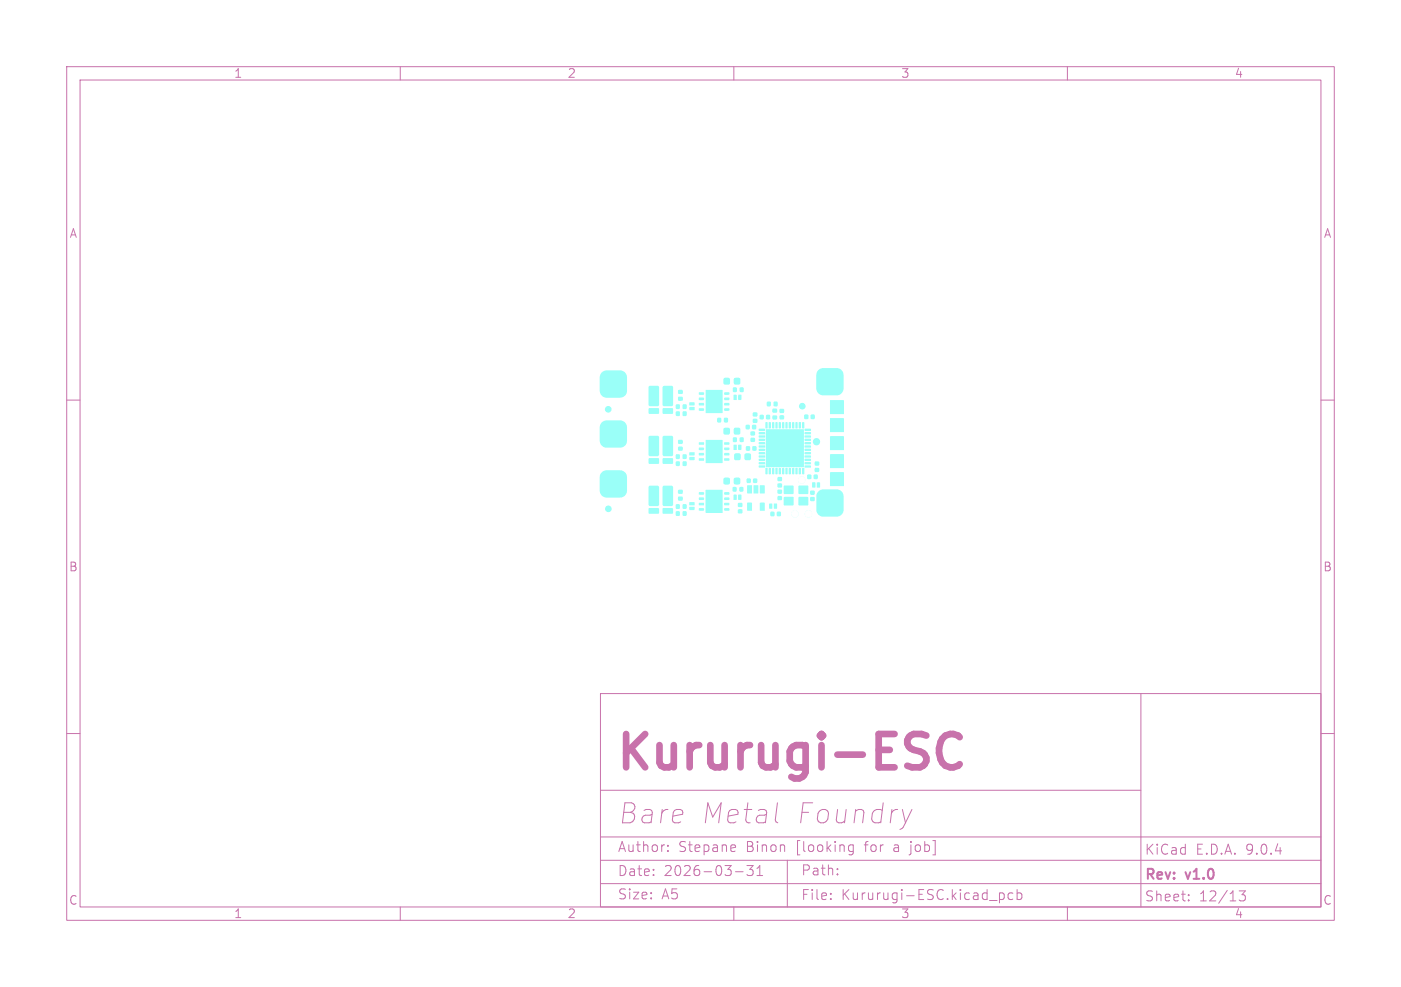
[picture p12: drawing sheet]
<svg xmlns="http://www.w3.org/2000/svg" width="210mm" height="148mm" viewBox="0 0 210 148" stroke-linecap="round" stroke-linejoin="round" font-family="sans-serif">
<defs><g id="words">
<text font-size="7" fill="#c872ab" x="92" y="116.8">Kururugi-ESC</text>
<g font-size="4.2" fill="#c872ab">
<text x="92.5" y="123.7">Bare</text>
<text x="104.8" y="123.7">Metal</text>
<text x="118.9" y="123.7">Foundry</text>
</g>
<g font-size="2.1" fill="#c872ab">
<text x="92.5" y="131.6">Date:</text>
<text x="92.5" y="128">Author:</text>
<text x="99.5" y="131.6">2026-03-31</text>
<text x="101.7" y="128">Stepane</text>
<text x="111.9" y="128">Binon</text>
<text x="119.5" y="128">[looking</text>
<text x="120" y="131.5">Path:</text>
<text x="129.9" y="128">for</text>
<text x="134.3" y="128">a</text>
<text x="137" y="128">job]</text>
<text x="171.5" y="128.4">KiCad</text>
<text x="179.2" y="128.4">E.D.A.</text>
<text x="186.8" y="128.4">9.0.4</text>
<text x="92.5" y="135.1">Size:</text>
<text x="99.2" y="135.1">A5</text>
<text x="120" y="135.2">File:</text>
<text x="126.1" y="135.2">Kururugi-ESC.kicad_pcb</text>
<text x="171.5" y="132.3">Rev:</text>
<text x="171.5" y="135.4">Sheet:</text>
<text x="177.9" y="132.3">v1.0</text>
<text x="179.7" y="135.4">12/13</text>
</g>
<g font-size="1.8" fill="#c872ab">
<text x="35" y="11.9">1</text>
<text x="85" y="11.9">2</text>
<text x="135" y="11.9">3</text>
<text x="185" y="11.9">4</text>
<text x="10.3" y="35.9">A</text>
<text x="198.4" y="35.9">A</text>
<text x="10.3" y="85.9">B</text>
<text x="198.3" y="85.9">B</text>
<text x="10.3" y="135.9">C</text>
<text x="35" y="137.9">1</text>
<text x="85" y="137.9">2</text>
<text x="135" y="137.9">3</text>
<text x="185" y="137.9">4</text>
<text x="198.3" y="135.9">C</text>
</g>
</g></defs>
<g fill="none" stroke="#c872ab" stroke-width=".15">
<path d="M10 10h190v128h-190zM12 12h186v124h-186zM60 10v2M110 10v2M160 10v2M10 60h2M198 60h2M10 110h2M90 104h108v32h-108zM171 118.5h-81M171 104v32M198 110h2"/>
<path d="M60 136v2M90 132.5h108M90 129h108M90 125.5h108M100.1 127.5v.2M100.1 126.8v.1M110 136v2M110 126.7l.2 .1 .1 .2-.8 .2M110.2 127.6l-.2 .1M110.2 130.7h1.2M112 129.8h.9l-.5 .6a.41 .41 0 0 1 .5 .2v.4l-.2 .2-.5 .1-.2-.2M113.5 131.3h.8"/>
<path d="M113.5 130.2l.4-.4v1.5M118 129v7M124.5 134.7v.2M124.5 134v.1M125.5 131v.2M125.5 130.3v.1M127.3 127.5l.2 .2 .4-.1M127.9 126.7v1.2a.41 .41 0 0 1-.6 .2M127.9 126.8l-.4-.1-.2 .1M136.7 121.4l-1 2M149.8 133.9v1.5M149.8 134l.4-.1 .3 .3v.4l-.1 .2h-.6"/>
<path d="M151.8 134l-.4-.1-.3 .3v.4l.1 .2h.6M152.5 134l.4-.1 .3 .3v.4l-.2 .2h-.5M152.5 133.4v1.5M160 136v2M178.2 134.9v.2M178.2 134.2v.1M185.7 133.6h1l-.5 .6a.41 .41 0 0 1 .5 .2v.4l-.2 .2-.5 .1-.3-.2"/>
</g>
<path d="M143.9 110.5a1.73 1.73 0 0 0-2.9 .8 3.2 3.2 0 0 0 .7 3.5 1.76 1.76 0 0 0 2.2-.2" fill="none" stroke="#c872ab" stroke-width="1"/>
<g fill="#9afff8">
<path d="M122.7 73.7l.5-.3h2.2a1.05 1.05 0 0 1 1.1 1v2a1.05 1.05 0 0 1-1.1 1.1h-2a1.05 1.05 0 0 1-1-1.1v-2.2z"/>
<path d="M115.5 76.8h.6v.6h-.6z"/>
<path d="M116.5 76.8h.5v.6h-.5z"/>
<path d="M101.3 76.7h.6v.6h-.6z"/>
<path d="M102.4 76.7h.5v.6h-.5z"/>
<path d="M97.3 76.2h1.4l.1 .1v.6l-.2 .1h-1.3l-.1-.1z"/>
<path d="M99.4 76.2h1.4l.1 .1v.6l-.2 .1h-1.3l-.1-.1z"/>
<path d="M110.6 76.4h.6v.6h-.6z"/>
<path d="M105.8 73.5h2.5v3.4h-2.5z"/>
<path d="M112 75.4h.7v1.2h-.7z"/>
<path d="M113.9 75.4h.7v1.2h-.7z"/>
<path d="M104.8 76.2h.7v.3l-.7 .1z"/>
<path d="M108.6 76.2h.7v.3l-.7 .1z"/>
<path d="M103.3 76h.8v.4l-.7 .1z"/>
<path d="M101.3 75.6h.6v.7h-.6z"/>
<path d="M102.4 75.6h.5v.7h-.5z"/>
<path d="M115.3 75.5l.5 .1-.1 .7-.4-.1z"/>
<path d="M116 75.5l.5 .1-.1 .7-.4-.1z"/>
<path d="M110.6 75.4h.6v.6h-.6z"/>
<path d="M97.3 72.9l1.2-.1 .3 .2v2.6l-.2 .3h-1.1l-.3-.2v-2.6z"/>
<path d="M99.4 72.9l1.2-.1 .3 .2v2.6l-.2 .3h-1.1l-.3-.2v-2.6z"/>
<path d="M117.5 74.5h1.4v1.3h-1.4z"/>
<path d="M119.7 74.5h1.4v1.3h-1.4z"/>
<path d="M103.3 75.3h.8v.4l-.7 .1z"/>
<path d="M104.8 75.4h.7v.3l-.7 .1z"/>
<path d="M108.6 75.4h.7v.3l-.7 .1z"/>
<path d="M121.5 74.6h.6v.5h-.6z"/>
<path d="M101.7 74.5h.6v.5h-.6z"/>
<path d="M116.6 74.4h.6v.6h-.6z"/>
<path d="M104.8 74.6h.7v.3l-.7 .1z"/>
<path d="M108.6 74.6h.7v.3l-.7 .1z"/>
<path d="M110 74.2h.4v.8l-.5-.1z"/>
<path d="M110.7 74.2h.4v.8l-.5-.1z"/>
<path d="M90.2 70.8l.5-.3h2.2a1.05 1.05 0 0 1 1.1 1.1v2a1.05 1.05 0 0 1-1.1 1h-2a1.05 1.05 0 0 1-1-1v-2.2z"/>
<path d="M121.5 73.6h.6v.6h-.6z"/>
<path d="M104.8 73.8h.7v.3l-.7 .1z"/>
<path d="M108.6 73.8h.7v.3l-.7 .1z"/>
<path d="M117.5 72.8h1.4v1.3h-1.4z"/>
<path d="M119.7 72.8h1.4v1.3h-1.4z"/>
<path d="M101.7 73.5h.6v.5h-.6z"/>
<path d="M116.6 73.5h.6v.5h-.6z"/>
<path d="M112 72.8h.7v1.2h-.7z"/>
<path d="M113 72.8h.7l-.1 1.2h-.7z"/>
<path d="M113.9 72.8h.7v1.2h-.7z"/>
<path d="M109.8 73.1h.6v.6h-.6z"/>
<path d="M110.9 73.1h.5v.6h-.5z"/>
<path d="M116.6 72.5h.6v.6h-.6z"/>
<path d="M121.8 72.3l.4 .1v.7h-.5z"/>
<path d="M122.5 72.3l.4 .1v.7h-.5z"/>
<path d="M124.4 70.8h2.1v2.1h-2.1z"/>
<path d="M108.5 71.7l.2-.1 .6 .1 .1 .2-.1 .7-.1 .1-.7-.1-.1-.2z"/>
<path d="M110.1 71.7l.2-.1 .6 .1 .1 .2-.1 .7-.2 .1-.6-.1-.1-.2z"/>
<path d="M112 71.8h.5v.6h-.5z"/>
<path d="M112.9 71.8h.6v.6h-.6z"/>
<path d="M116.6 71.6h.6v.5h-.6z"/>
<path d="M121 71.2h.6v.6h-.6z"/>
<path d="M122 71.2h.5v.6h-.5z"/>
<path d="M114.8 70.2h.3l-.1 .9h-.3z"/>
<path d="M115.3 70.2h.3l-.1 .9h-.3z"/>
<path d="M115.8 70.2h.3l-.1 .9h-.3z"/>
<path d="M116.3 70.2h.3l-.1 .9h-.3z"/>
<path d="M116.8 70.2h.3l-.1 .9h-.3z"/>
<path d="M117.3 70.2h.3l-.1 .9h-.3z"/>
<path d="M117.8 70.2h.3l-.1 .9h-.3z"/>
<path d="M118.3 70.2h.3l-.1 .9h-.3z"/>
<path d="M118.8 70.2h.3l-.1 .9h-.3z"/>
<path d="M119.3 70.2h.3l-.1 .9h-.3z"/>
<path d="M119.8 70.2h.3l-.1 .9h-.3z"/>
<path d="M120.3 70.2h.3l-.1 .9h-.3z"/>
<path d="M122.2 70.2h.6v.5h-.6z"/>
<path d="M124.4 68.1h2.1v2.1h-2.1z"/>
<path d="M113.8 69.8h.8l.1 .3h-.9z"/>
<path d="M120.6 69.8h.9l.1 .3h-.9z"/>
<path d="M114.8 64.4h5.7v5.6h-5.7z"/>
<path d="M101.3 69.2h.6v.6h-.6z"/>
<path d="M102.4 69.2h.5v.6h-.5z"/>
<path d="M122.2 69.2h.6v.6h-.6z"/>
<path d="M113.8 69.3h.8l.1 .3h-.9z"/>
<path d="M120.6 69.3h.9l.1 .3h-.9z"/>
<path d="M97.3 68.7h1.4l.1 .2v.6l-.2 .1h-1.3l-.1-.2z"/>
<path d="M99.4 68.7h1.4l.1 .2v.6l-.2 .1h-1.3l-.1-.2z"/>
<path d="M105.8 66h2.5v3.4h-2.5z"/>
<path d="M113.8 68.8h.8l.1 .3h-.9z"/>
<path d="M120.6 68.8h.9l.1 .3h-.9z"/>
<path d="M104.8 68.7h.7v.3l-.7 .1z"/>
<path d="M108.6 68.7h.7v.3l-.7 .1z"/>
<path d="M110.1 68.1l.2-.1 .7 .1v.1v.7l-.2 .1-.7-.1-.1-.2z"/>
<path d="M111.7 68.1l.2-.1 .6 .1 .1 .1-.1 .7-.2 .1-.6-.1-.1-.2z"/>
<path d="M103.3 68.5h.8v.5h-.7z"/>
<path d="M101.3 68.2h.6v.6h-.6z"/>
<path d="M102.4 68.2h.5v.6h-.5z"/>
<path d="M113.8 68.3h.8l.1 .3h-.9z"/>
<path d="M120.6 68.3h.9l.1 .3h-.9z"/>
<path d="M97.3 65.4l1.2-.1 .3 .2v2.6l-.2 .3h-1.1l-.3-.2v-2.6z"/>
<path d="M99.4 65.4l1.2-.1 .3 .2v2.6l-.2 .3h-1.1l-.3-.2v-2.6z"/>
<path d="M103.3 67.8h.8v.5h-.7z"/>
<path d="M104.8 67.9h.7v.3l-.7 .1z"/>
<path d="M108.6 67.9h.7v.3l-.7 .1z"/>
<path d="M113.8 67.8h.8l.1 .3h-.9z"/>
<path d="M120.6 67.8h.9l.1 .3h-.9z"/>
<path d="M113.8 67.3h.8l.1 .3h-.9z"/>
<path d="M120.6 67.3h.9l.1 .3h-.9z"/>
<path d="M111.8 66.9h.6v.7h-.6z"/>
<path d="M112.8 66.9h.6v.7h-.6z"/>
<path d="M101.7 67h.6v.6h-.6z"/>
<path d="M104.8 67.1h.7v.3l-.7 .1z"/>
<path d="M108.6 67.1h.7v.3l-.7 .1z"/>
<path d="M124.4 65.4h2.1v2.1h-2.1z"/>
<path d="M110 66.7h.4v.8l-.4-.1z"/>
<path d="M110.7 66.7h.4v.8l-.4-.1z"/>
<path d="M90.2 63.3l.5-.2 2.2-.1a1.05 1.05 0 0 1 1.1 1.1v2a1.05 1.05 0 0 1-1.1 1h-2a1.05 1.05 0 0 1-1-1v-2.2z"/>
<path d="M113.8 66.8h.8l.1 .3h-.9z"/>
<path d="M120.6 66.8h.9l.1 .3h-.9z"/>
<path d="M104.8 66.3h.7v.3l-.7 .1z"/>
<path d="M108.6 66.3h.7v.3l-.7 .1z"/>
<path d="M113.8 66.3h.8l.1 .3h-.9z"/>
<path d="M120.6 66.3h.9l.1 .3h-.9z"/>
<path d="M101.7 66h.6v.5h-.6z"/>
<path d="M109.9 65.6h.5v.7h-.5z"/>
<path d="M110.9 65.6h.5v.7h-.5z"/>
<path d="M112.5 65.7h.6v.5h-.6z"/>
<path d="M113.8 65.8h.8l.1 .3h-.9z"/>
<path d="M120.6 65.8h.9l.1 .3h-.9z"/>
<path d="M113.8 65.3h.8l.1 .3h-.9z"/>
<path d="M120.6 65.3h.9l.1 .3h-.9z"/>
<path d="M112.5 64.7h.6v.6h-.6z"/>
<path d="M108.5 64.2l.2-.1 .6 .1 .1 .2-.1 .7-.1 .1-.7-.1-.1-.2z"/>
<path d="M110.1 64.2l.2-.1 .6 .1 .1 .2-.1 .7-.2 .1-.6-.1-.1-.2z"/>
<path d="M113.8 64.8h.8l.1 .3h-.9z"/>
<path d="M120.6 64.8h.9l.1 .3h-.9z"/>
<path d="M124.4 62.7h2.1v2.1h-2.1z"/>
<path d="M113.8 64.3h.8l.1 .3h-.9z"/>
<path d="M120.6 64.3h.9l.1 .3h-.9z"/>
<path d="M111.8 63.7h.6v.6h-.6z"/>
<path d="M112.8 63.7h.5v.6h-.5z"/>
<path d="M114.8 63.3l.3 .1-.1 .9-.3-.1z"/>
<path d="M115.3 63.3l.3 .1-.1 .9-.3-.1z"/>
<path d="M115.8 63.3l.3 .1-.1 .9-.3-.1z"/>
<path d="M116.3 63.3l.3 .1-.1 .9-.3-.1z"/>
<path d="M116.8 63.3l.3 .1-.1 .9-.3-.1z"/>
<path d="M117.3 63.3l.3 .1-.1 .9-.3-.1z"/>
<path d="M117.8 63.3l.3 .1-.1 .9-.3-.1z"/>
<path d="M118.3 63.3l.3 .1-.1 .9-.3-.1z"/>
<path d="M118.8 63.3l.3 .1-.1 .9-.3-.1z"/>
<path d="M119.3 63.3l.3 .1-.1 .9-.3-.1z"/>
<path d="M119.8 63.3l.3 .1-.1 .9-.3-.1z"/>
<path d="M120.3 63.3l.3 .1-.1 .9-.3-.1z"/>
<path d="M112.9 62.8h.6v.6h-.6z"/>
<path d="M107.5 62.7h.6v.6h-.6z"/>
<path d="M108.6 62.7h.5v.6h-.5z"/>
<path d="M115.8 62.3h.6v.6h-.6z"/>
<path d="M116.9 62.3h.6v.6h-.6z"/>
<path d="M113.9 62.2h.5v.6h-.5z"/>
<path d="M114.9 62.2h.5v.6h-.5z"/>
<path d="M120.6 62.2h.5v.6h-.5z"/>
<path d="M121.5 62.2h.6v.6h-.6z"/>
<path d="M112.9 61.9h.6v.5h-.6z"/>
<path d="M101.3 61.7h.6v.6h-.6z"/>
<path d="M102.4 61.7h.5v.6h-.5z"/>
<path d="M124.4 60h2.1v2.1h-2.1z"/>
<path d="M97.3 61.2h1.4l.1 .2v.6l-.2 .1h-1.3l-.1-.2z"/>
<path d="M99.4 61.2h1.4l.1 .2v.6l-.2 .1h-1.3l-.1-.2z"/>
<path d="M105.8 58.5h2.5v3.4h-2.5z"/>
<path d="M116.9 61.3h.6v.6h-.6z"/>
<path d="M115.8 61.3h.6v.5h-.6z"/>
<path d="M104.8 61.2h.7v.3l-.7 .1z"/>
<path d="M108.6 61.2h.7v.3l-.7 .1z"/>
<path d="M103.3 61h.8v.5h-.7z"/>
<path d="M101.3 60.7h.6v.6h-.6z"/>
<path d="M102.4 60.7h.5v.6h-.5z"/>
<path d="M115 60.3h.5v.6h-.5z"/>
<path d="M116 60.3h.5v.6h-.5z"/>
<path d="M97.3 57.9l1.2-.1 .3 .2v2.6l-.2 .3h-1.1l-.3-.1v-2.7z"/>
<path d="M99.4 57.9l1.2-.1 .3 .2v2.6l-.2 .3h-1.1l-.3-.1v-2.7z"/>
<path d="M103.3 60.3h.8v.5h-.7z"/>
<path d="M104.8 60.4h.7v.3l-.7 .1z"/>
<path d="M108.6 60.4h.7v.3l-.7 .1z"/>
<path d="M101.7 59.5h.6v.6h-.6z"/>
<path d="M104.8 59.6h.7v.3l-.7 .1z"/>
<path d="M108.6 59.6h.7v.3l-.7 .1z"/>
<path d="M110 59.2h.4v.8l-.4-.1z"/>
<path d="M110.7 59.2h.4v.8l-.4-.1z"/>
<path d="M90.2 55.9l.5-.3 2.2-.1a1.05 1.05 0 0 1 1.1 1.1v2a1.05 1.05 0 0 1-1.1 1h-2a1.05 1.05 0 0 1-1-1v-2.2z"/>
<path d="M122.7 55.5l.5-.3h2.2a1.05 1.05 0 0 1 1.1 1v2a1.05 1.05 0 0 1-1.1 1.1h-2a1.05 1.05 0 0 1-1-1.1v-2.2z"/>
<path d="M104.8 58.8h.7v.3l-.7 .1z"/>
<path d="M108.6 58.8h.7v.3l-.7 .1z"/>
<path d="M101.7 58.5h.6v.5h-.6z"/>
<path d="M109.9 58.1h.5v.7h-.5z"/>
<path d="M110.9 58.1h.5v.7h-.5z"/>
<path d="M108.5 56.7l.2-.1 .6 .1 .1 .2-.1 .7-.1 .1-.7-.1-.1-.2z"/>
<path d="M110.1 56.7l.2-.1 .6 .1 .1 .2-.1 .7-.2 .1-.6-.1-.1-.2z"/>
<circle cx="119.2" cy="77.1" r=".55"/>
<circle cx="121.2" cy="77.1" r=".55"/>
<circle cx="91.2" cy="76.3" r=".5"/>
<circle cx="120.2" cy="72" r=".55"/>
<circle cx="122.4" cy="66.2" r=".55"/>
<circle cx="91.2" cy="61.4" r=".5"/>
<circle cx="120.3" cy="60.9" r=".5"/>
</g>
<g fill="#fff" stroke="#fff" stroke-width=".15">
<circle cx="119.2" cy="77.1" r=".5"/>
<circle cx="121.2" cy="77.1" r=".5"/>
<circle cx="120.2" cy="72" r=".5"/>
</g>
<use href="#words"/>
</svg>
